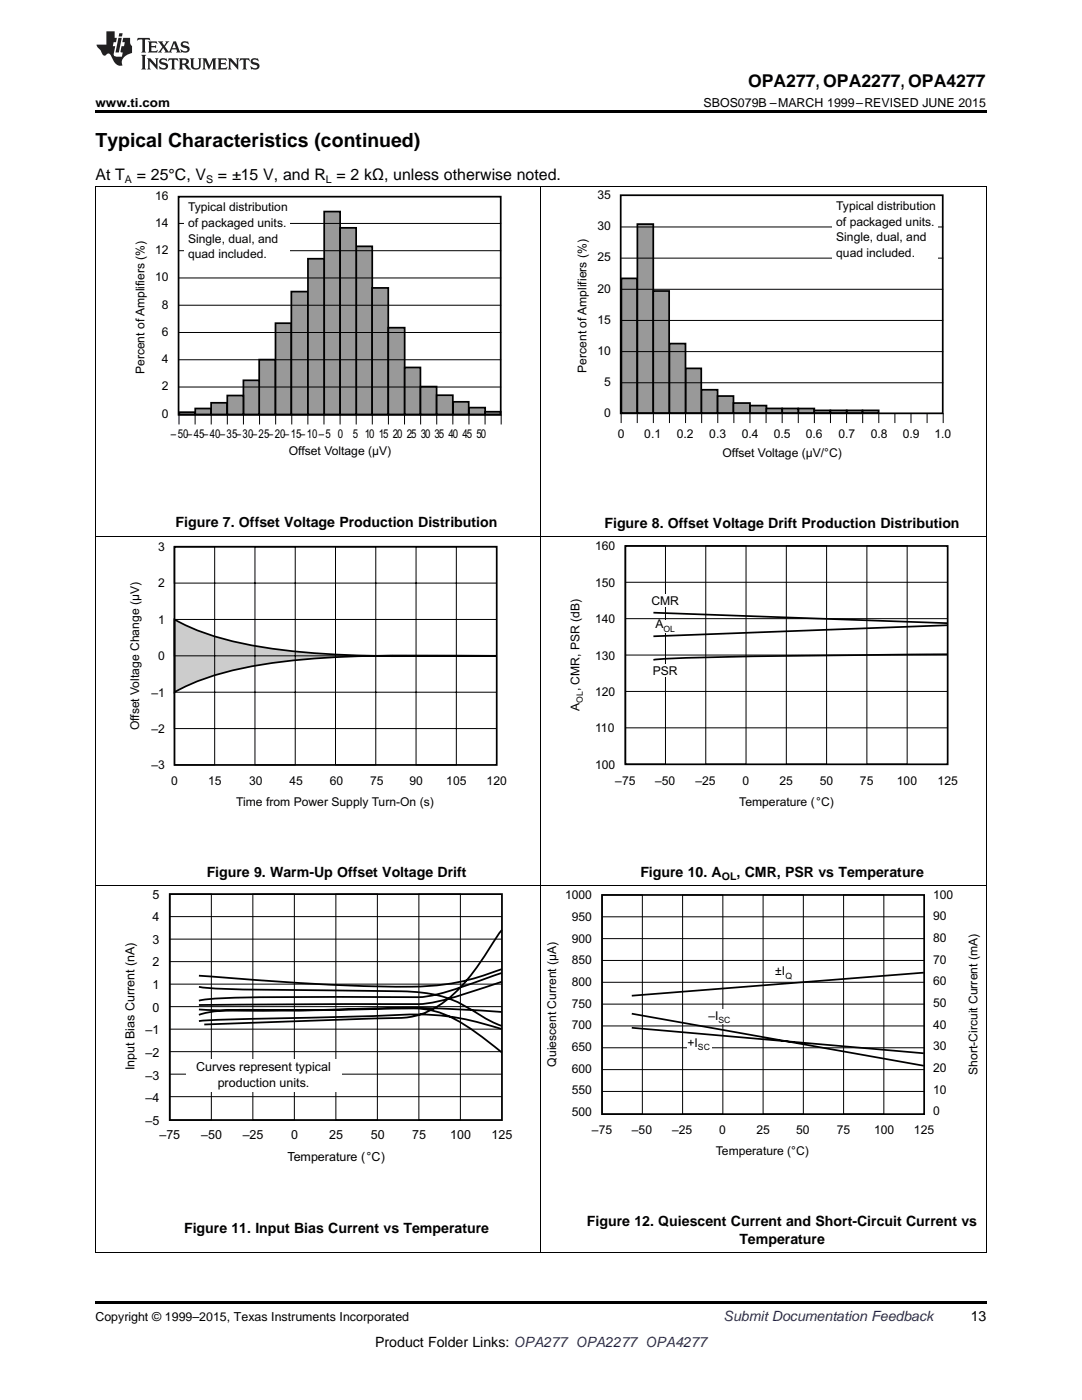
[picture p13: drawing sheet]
<svg xmlns="http://www.w3.org/2000/svg" width="216mm" height="279mm" viewBox="0 0 216 279" stroke-linecap="round" stroke-linejoin="round" font-family="sans-serif">
<defs><g id="words">
<text font-size="3.9" x="19" y="29.3">Typical Characteristics (continued)</text>
<text font-size="3.5" x="149.3" y="17.3">OPA277, OPA2277, OPA4277</text>
<g font-size="3.2">
<text x="19" y="36">At T</text>
<text x="27.3" y="36">= 25°C, V</text>
<text x="43.5" y="36">= ±15 V, and R = 2 kΩ, unless otherwise noted.</text>
</g>
<g font-size="2.8">
<text x="35" y="105.1">Figure 7. Offset Voltage Production Distribution</text>
<text x="120.6" y="105.4">Figure 8. Offset Voltage Drift Production Distribution</text>
<text x="41.2" y="175.1">Figure 9. Warm-Up Offset Voltage Drift</text>
<text x="127.8" y="175.1">Figure 10. A</text>
<text x="147" y="175.1">, CMR, PSR vs Temperature</text>
<text x="36.7" y="246">Figure 11. Input Bias Current vs Temperature</text>
<text x="117.1" y="244.7">Figure 12. Quiescent Current and Short-Circuit Current vs</text>
<text x="147.5" y="248.2">Temperature</text>
<text x="193.7" y="263.6">13</text>
<text x="74.9" y="268.9">Product Folder Links: OPA277 OPA2277 OPA4277</text>
</g>
<text font-size="2.8" fill="#0000c8" x="144.4" y="263.6">Submit Documentation Feedback</text>
<g font-size="2.5">
<text x="19" y="21.4">www.ti.com</text>
<text x="140.4" y="21.4">SBOS079B –MARCH 1999–REVISED JUNE 2015</text>
<text x="30.4" y="179.3">5</text>
<text x="30.4" y="183.8">4</text>
<text x="30.4" y="188.4">3</text>
<text x="30.4" y="192.9">2</text>
<text x="30.4" y="197.4">1</text>
<text x="30.4" y="201.9">0</text>
<text x="29" y="206.4">–1</text>
<text x="26.9" y="213.6" transform="rotate(-90 26.9 213.6)">Input Bias Current (nA)</text>
<text x="29" y="210.9">–2</text>
<text x="29" y="215.5">–3</text>
<text x="39.1" y="213.8">Curves represent typical</text>
<text x="29" y="220">–4</text>
<text x="43.4" y="217">production units.</text>
<text x="29" y="224.5">–5</text>
<text x="31.8" y="227.4">–75</text>
<text x="40.1" y="227.4">–50</text>
<text x="48.4" y="227.4">–25</text>
<text x="58.1" y="227.4">0</text>
<text x="65.7" y="227.4">25</text>
<text x="74" y="227.4">50</text>
<text x="82.3" y="227.4">75</text>
<text x="89.9" y="227.4">100</text>
<text x="98.1" y="227.4">125</text>
<text x="57.4" y="231.7">Temperature (°C)</text>
<text x="19" y="263.6">Copyright © 1999–2015, Texas Instruments Incorporated</text>
</g>
<g font-size="2.4">
<text x="31" y="39.8">16</text>
<text x="119.2" y="39.7">35</text>
<text x="166.9" y="41.9">Typical distribution</text>
<text x="31" y="45.3">14</text>
<text x="37.5" y="42.2">Typical distribution</text>
<text x="37.5" y="45.3">of packaged units.</text>
<text x="119.2" y="45.9">30</text>
<text x="166.9" y="45">of packaged units.</text>
<text x="31" y="50.7">12</text>
<text x="37.5" y="48.4">Single, dual, and</text>
<text x="37.5" y="51.5">quad included.</text>
<text x="119.2" y="52.2">25</text>
<text x="166.9" y="48.1">Single, dual, and</text>
<text x="166.9" y="51.2">quad included.</text>
<text x="31" y="56.2">10</text>
<text x="119.2" y="58.4">20</text>
<text x="32.3" y="61.6">8</text>
<text x="119.2" y="64.6">15</text>
<text x="32.3" y="67">6</text>
<text x="119.2" y="70.8">10</text>
<text x="28.8" y="74.7" transform="rotate(-90 28.8 74.7)">Percent of Amplifiers (%)</text>
<text x="32.3" y="72.5">4</text>
<text x="32.3" y="77.9">2</text>
<text x="117" y="74.4" transform="rotate(-90 117 74.4)">Percent of Amplifiers (%)</text>
<text x="120.5" y="77">5</text>
<text x="32.3" y="83.4">0</text>
<text x="120.5" y="83.2">0</text>
<text x="34.1" y="87.5">–50–45–40–35–30–25–20–15–10–5 0</text>
<text x="70.4" y="87.5">5 10 15 20 25 30 35 40 45 50</text>
<text x="123.3" y="87.3">0</text>
<text x="128.6" y="87.3">0.1</text>
<text x="135" y="87.3">0.2</text>
<text x="141.5" y="87.3">0.3</text>
<text x="148" y="87.3">0.4</text>
<text x="154.4" y="87.3">0.5</text>
<text x="160.8" y="87.3">0.6</text>
<text x="167.3" y="87.3">0.7</text>
<text x="173.7" y="87.3">0.8</text>
<text x="180.1" y="87.3">0.9</text>
<text x="186.4" y="87.3">1.0</text>
<text x="57.6" y="90.8">Offset Voltage (µV)</text>
<text x="144.2" y="91.1">Offset Voltage (µV/°C)</text>
<text x="31.6" y="110">3</text>
<text x="118.8" y="109.8">160</text>
<text x="31.6" y="117.2">2</text>
<text x="118.8" y="117.1">150</text>
<text x="31.6" y="124.5">1</text>
<text x="118.8" y="124.4">140</text>
<text x="130" y="120.7">CMR</text>
<text x="130.8" y="125.4">A</text>
<text x="31.6" y="131.8">0</text>
<text x="118.8" y="131.6">130</text>
<text x="115.6" y="138" transform="rotate(-90 115.6 138)">, CMR, PSR (dB)</text>
<text x="130.2" y="134.7">PSR</text>
<text x="30.2" y="139">–1</text>
<text x="115.6" y="141.9" transform="rotate(-90 115.6 141.9)">A</text>
<text x="118.8" y="138.9">120</text>
<text x="27.8" y="145.8" transform="rotate(-90 27.8 145.8)">Offset Voltage Change (µV)</text>
<text x="30.2" y="146.3">–2</text>
<text x="118.8" y="146.2">110</text>
<text x="30.2" y="153.5">–3</text>
<text x="118.8" y="153.4">100</text>
<text x="34.1" y="156.6">0</text>
<text x="41.5" y="156.6">15</text>
<text x="47.1" y="160.8">Time from Power Supply Turn-On (s)</text>
<text x="49.7" y="156.6">30</text>
<text x="57.8" y="156.6">45</text>
<text x="65.8" y="156.6">60</text>
<text x="73.8" y="156.6">75</text>
<text x="81.7" y="156.6">90</text>
<text x="89.1" y="156.6">105</text>
<text x="97.1" y="156.6">120</text>
<text x="122.8" y="156.6">–75</text>
<text x="130.7" y="156.6">–50</text>
<text x="138.8" y="156.6">–25</text>
<text x="147.5" y="160.8">Temperature (°C)</text>
<text x="148.2" y="156.6">0</text>
<text x="155.5" y="156.6">25</text>
<text x="163.6" y="156.6">50</text>
<text x="171.6" y="156.6">75</text>
<text x="179" y="156.6">100</text>
<text x="187.1" y="156.6">125</text>
<text x="112.8" y="179.5">1000</text>
<text x="186.2" y="179.4">100</text>
<text x="114.1" y="183.8">950</text>
<text x="186.2" y="183.7">90</text>
<text x="114.1" y="188.1">900</text>
<text x="186.2" y="188">80</text>
<text x="114.1" y="192.5">850</text>
<text x="114.1" y="196.8">800</text>
<text x="154.7" y="194.7">±I</text>
<text x="186.2" y="192.3">70</text>
<text x="186.2" y="196.7">60</text>
<text x="114.1" y="201.1">750</text>
<text x="141.4" y="203.5">–I</text>
<text x="186.2" y="201">50</text>
<text x="114.1" y="205.4">700</text>
<text x="114.1" y="209.8">650</text>
<text x="137.2" y="208.9">+I</text>
<text x="186.2" y="205.3">40</text>
<text x="186.2" y="209.6">30</text>
<text x="111" y="212.9" transform="rotate(-90 111 212.9)">Quiescent Current (µA)</text>
<text x="114.1" y="214.1">600</text>
<text x="186.2" y="214">20</text>
<text x="195" y="214.5" transform="rotate(-90 195 214.5)">Short-Circuit Current (mA)</text>
<text x="114.1" y="218.4">550</text>
<text x="186.2" y="218.3">10</text>
<text x="114.1" y="222.7">500</text>
<text x="118.1" y="226.3">–75</text>
<text x="126.1" y="226.3">–50</text>
<text x="134.1" y="226.3">–25</text>
<text x="143.5" y="226.3">0</text>
<text x="150.9" y="226.3">25</text>
<text x="158.9" y="226.3">50</text>
<text x="167" y="226.3">75</text>
<text x="174.4" y="226.3">100</text>
<text x="182.4" y="226.3">125</text>
<text x="186.2" y="222.6">0</text>
<text x="142.8" y="230.4">Temperature (°C)</text>
</g>
<g font-size="2.1">
<text x="24.9" y="36.6">A</text>
<text x="41.1" y="36.6">S</text>
<text x="65" y="36.6">L</text>
<text x="144" y="175.6">OL</text>
</g>
<g font-size="1.7">
<text x="132.4" y="126.1">OL</text>
<text x="116.3" y="140.3" transform="rotate(-90 116.3 140.3)">OL</text>
<text x="156.8" y="195.4">Q</text>
<text x="139.3" y="209.6">SC</text>
<text x="143.4" y="204.2">SC</text>
</g>
</g></defs>
<path d="M19 250h.2zM196.7 250h.1zM19 259.7h177.8v.5h-177.8z" fill="#000"/>
<g fill="none" stroke="#000" stroke-width=".2">
<path d="M19.1 176.8v73.2M33.9 178.4h8.3v45.1h-8.3zM50.5 178.4h8.2v45.1h-8.2zM67 178.4h8.3v45.1h-8.3zM83.6 178.4h8.3v45.1h-8.3zM107.9 176.8v73.2M196.8 176.8v73.2M33.9 182.9h66.3M33.9 187.4h66.3M33.9 191.9h66.3M33.9 196.4h66.3M33.9 200.9h66.3"/>
<path d="M33.9 205.4h66.3M33.9 209.9h66.3M33.9 214.4h66.3M33.9 218.9h66.3M19 250h177.8"/>
</g>
<path d="M33.9 178.4h66.3v45.1h-66.3zM39.7 196.9a163.5 163.5 0 0 0 18.4 .7l18.9 .2a36.2 36.2 0 0 1 12.4 1.4 54.5 54.5 0 0 1 8.4 4.5l2.3 1.1M100.1 193.4a48.9 48.9 0 0 1-20.5 3.5 609.4 609.4 0 0 1-39.9-2.2M100.1 185.6l-.4 .6a99.1 99.1 0 0 1-6.9 9.9 19.4 19.4 0 0 1-11.2 6.9l-40.8 1.5M100.1 194.2l-3.2 1.1a69.1 69.1 0 0 1-12.3 3.6l-1.1 .1a861.5 861.5 0 0 0-41.4 .4l-2.4 .3M100.1 195.9l-2 .7a76 76 0 0 1-13.5 3.7l-44.9 .3M39.7 201.5a559.7 559.7 0 0 0 40.3-.4l8.9 .2 11.2 .7M39.7 202.5a34.9 34.9 0 0 1 10.5-1 862.1 862.1 0 0 0 32.3-.2 19.7 19.7 0 0 1 11.9 4.3l5.7 4.5M39.7 203.8l5.8-.3 25.3-.6a165.9 165.9 0 0 1 16.5-.3 59.1 59.1 0 0 1 12.8 2.8" fill="none" stroke="#000" stroke-width=".36"/>
<path d="M37 211.4h31.1v6.5h-31.1z" fill="#fff"/>
<g fill="none" stroke="#000" stroke-width=".2">
<path d="M120.1 178.6h8.1v43.7h-8.1zM136.2 178.6h8v43.7h-8zM152.3 178.6h8v43.7h-8zM168.3 178.6h8.1v43.7h-8.1zM120.1 183h64.3M120.1 187.3h64.3M120.1 191.7h64.3M120.1 196h64.3M120.1 200.4h64.3M120.1 204.8h64.3M120.1 209.1h64.3M120.1 213.5h64.3"/>
<path d="M120.1 217.8h64.3"/>
</g>
<path d="M120.1 178.6h64.3v43.7h-64.3zM184.3 194.1l-58.2 4.6M126.1 202.3l58.2 10.4M126.1 205.1l58.2 5.1" fill="none" stroke="#000" stroke-width=".35"/>
<g fill="#fff">
<path d="M137 207h5v2.9h-5z"/>
<path d="M141.6 201.5h3.6v2.8h-3.6z"/>
</g>
<path d="M19.1 107.2v69.6M107.9 107.2v69.6M196.8 107.2v69.6M19 176.8h177.8" fill="none" stroke="#000" stroke-width=".2"/>
<path d="M34.8 123.6a54.3 54.3 0 0 0 18.8 5.7 235.5 235.5 0 0 0 34.7 1.6h10.8l-8-.1a278.1 278.1 0 0 0-34.8 1.3 63.5 63.5 0 0 0-19.5 5l-2 1z" fill="#ccc"/>
<path d="M34.8 109.1h64.3v43.6h-64.3zM124.8 109h64.3v43.5h-64.3zM34.8 123.6a54.3 54.3 0 0 0 18.8 5.7 235.5 235.5 0 0 0 34.7 1.6h10.8l-8-.1a278.1 278.1 0 0 0-34.8 1.3 63.5 63.5 0 0 0-19.5 5l-2 1zM130.4 122.3l58.6 2.1M189 130.6h-4.4a1516.2 1516.2 0 0 0-53.5 1l-.7 .1M189 124.8l-58.6 2.2" fill="none" stroke="#000" stroke-width=".35"/>
<g fill="none" stroke="#000" stroke-width=".2">
<path d="M34.8 109.1h64.3v7.3h-64.3zM34.8 109.1h8v43.6h-8zM50.9 109.1h8v43.6h-8zM66.9 109.1h8.1v43.6h-8.1zM83 109.1h8.1v43.6h-8.1zM124.8 108.9h8v43.6h-8zM124.8 116.2h64.3M140.8 108.9h8.1v43.6h-8.1zM156.9 108.9h8v43.6h-8zM173 108.9h8v43.6h-8zM34.8 123.6h64.3v7.3h-64.3zM34.8 138.1h64.3v7.3h-64.3z"/>
<path d="M124.8 123.5h64.3M124.8 130.7h64.3M124.8 138h64.3M124.8 145.3h64.3"/>
</g>
<g fill="#fff">
<path d="M131 118.6h4.9v2.4h-4.9z"/>
<path d="M131 123.9h4.9v2.5h-4.9z"/>
<path d="M129.8 132.6h6.1v2.5h-6.1z"/>
</g>
<path d="M19.1 37.3v69.9M107.9 37.3v69.9M196.8 37.3v69.9M19 107.2h177.8" fill="none" stroke="#000" stroke-width=".2"/>
<path d="M159.3 81.5h3.2v.9h-3.2z" fill="#999"/>
<path d="M159.3 81.5h3.2v.9h-3.2z" fill="none" stroke="#000" stroke-width=".35"/>
<path d="M162.5 81.9h3.2v.5h-3.2z" fill="#999"/>
<path d="M162.5 81.9h3.2v.5h-3.2z" fill="none" stroke="#000" stroke-width=".35"/>
<path d="M165.7 81.9h3.3v.5h-3.3z" fill="#999"/>
<path d="M165.7 81.9h3.3v.5h-3.3z" fill="none" stroke="#000" stroke-width=".35"/>
<path d="M169 81.9h3.1v.5h-3.1z" fill="#999"/>
<path d="M169 81.9h3.1v.5h-3.1z" fill="none" stroke="#000" stroke-width=".35"/>
<path d="M172.1 81.9h3.2v.5h-3.2z" fill="#999"/>
<path d="M172.1 81.9h3.2v.5h-3.2z" fill="none" stroke="#000" stroke-width=".35"/>
<path d="M139.9 77.8h3.3v4.6h-3.3z" fill="#999"/>
<path d="M139.9 77.8h3.3v4.6h-3.3z" fill="none" stroke="#000" stroke-width=".35"/>
<path d="M143.2 79h3.2v3.4h-3.2z" fill="#999"/>
<path d="M143.2 79h3.2v3.4h-3.2z" fill="none" stroke="#000" stroke-width=".35"/>
<path d="M146.3 80.4h3.4v2h-3.4z" fill="#999"/>
<path d="M146.3 80.4h3.4v2h-3.4z" fill="none" stroke="#000" stroke-width=".35"/>
<path d="M149.7 80.9h3.2v1.5h-3.2z" fill="#999"/>
<path d="M149.7 80.9h3.2v1.5h-3.2z" fill="none" stroke="#000" stroke-width=".35"/>
<path d="M136.8 73.5h3.1v8.9h-3.1z" fill="#999"/>
<path d="M136.8 73.5h3.1v8.9h-3.1z" fill="none" stroke="#000" stroke-width=".35"/>
<path d="M133.6 68.6h3.2v13.8h-3.2z" fill="#999"/>
<path d="M133.6 68.6h3.2v13.8h-3.2z" fill="none" stroke="#000" stroke-width=".35"/>
<path d="M152.9 81.5h3.2v.9h-3.2z" fill="#999"/>
<path d="M152.9 81.5h3.2v.9h-3.2z" fill="none" stroke="#000" stroke-width=".35"/>
<path d="M156.1 81.5h3.2v.9h-3.2z" fill="#999"/>
<path d="M156.1 81.5h3.2v.9h-3.2z" fill="none" stroke="#000" stroke-width=".35"/>
<path d="M124 55.6h3.1v26.8h-3.1z" fill="#999"/>
<path d="M124 55.6h3.1v26.8h-3.1z" fill="none" stroke="#000" stroke-width=".35"/>
<path d="M127.2 44.7h3.2v37.7h-3.2z" fill="#999"/>
<path d="M127.2 44.7h3.2v37.7h-3.2z" fill="none" stroke="#000" stroke-width=".35"/>
<path d="M130.3 58.1h3.2v24.3h-3.2z" fill="#999"/>
<path d="M123.9 39h64.2v43.5h-64.2zM130.3 58.1h3.2v24.3h-3.2z" fill="none" stroke="#000" stroke-width=".35"/>
<g fill="none" stroke="#000" stroke-width=".2">
<path d="M123.9 45.3h64.3M123.9 51.5h64.3M123.9 57.7h64.3M123.9 64h64.3M123.9 70.2h64.3M123.9 76.4h64.3M123.9 82.5v1.9M127.2 82.5v1.9M130.4 82.5v1.9M133.6 82.5v1.9M136.8 82.5v1.9M140 82.5v1.9"/>
<path d="M143.2 82.5v1.9M146.4 82.5v1.9M149.6 82.5v1.9M152.9 82.5v1.9M156.1 82.5v1.9M159.3 82.5v1.9M162.5 82.5v1.9M165.7 82.5v1.9M168.9 82.5v1.9M172.1 82.5v1.9M175.4 82.5v1.9M178.6 82.5v1.9"/>
<path d="M181.8 82.5v1.9M185 82.5v1.9M188.2 82.5v1.9"/>
</g>
<path d="M166 39.8h21.1v12.4h-21.1z" fill="#fff"/>
<path d="M35.8 82.3h3.1v.4h-3.1z" fill="#999"/>
<path d="M35.8 82.3h3.1v.4h-3.1z" fill="none" stroke="#000" stroke-width=".35"/>
<path d="M39 81.5h3.1v1.2h-3.1z" fill="#999"/>
<path d="M39 81.5h3.1v1.2h-3.1z" fill="none" stroke="#000" stroke-width=".35"/>
<path d="M42.1 80.4h3.2v2.3h-3.2z" fill="#999"/>
<path d="M42.1 80.4h3.2v2.3h-3.2z" fill="none" stroke="#000" stroke-width=".35"/>
<path d="M71.1 49.2h3.2v33.5h-3.2z" fill="#999"/>
<path d="M71.1 49.2h3.2v33.5h-3.2z" fill="none" stroke="#000" stroke-width=".35"/>
<path d="M74.3 57.5h3.2v25.2h-3.2z" fill="#999"/>
<path d="M74.3 57.5h3.2v25.2h-3.2z" fill="none" stroke="#000" stroke-width=".35"/>
<path d="M77.5 65.4h3.2v17.3h-3.2z" fill="#999"/>
<path d="M77.5 65.4h3.2v17.3h-3.2z" fill="none" stroke="#000" stroke-width=".35"/>
<path d="M80.8 73.3h3.1v9.4h-3.1z" fill="#999"/>
<path d="M80.8 73.3h3.1v9.4h-3.1z" fill="none" stroke="#000" stroke-width=".35"/>
<path d="M83.9 77.2h3.2v5.5h-3.2z" fill="#999"/>
<path d="M83.9 77.2h3.2v5.5h-3.2z" fill="none" stroke="#000" stroke-width=".35"/>
<path d="M87.1 78.9h3.3l-.1 3.8h-3.2z" fill="#999"/>
<path d="M87.1 78.9h3.3l-.1 3.8h-3.2z" fill="none" stroke="#000" stroke-width=".35"/>
<path d="M90.4 80.2h3.1v2.5h-3.1z" fill="#999"/>
<path d="M90.4 80.2h3.1v2.5h-3.1z" fill="none" stroke="#000" stroke-width=".35"/>
<path d="M93.6 81.4h3.2v1.3h-3.2z" fill="#999"/>
<path d="M93.6 81.4h3.2v1.3h-3.2z" fill="none" stroke="#000" stroke-width=".35"/>
<path d="M96.8 82.2h3.1v.5h-3.1z" fill="#999"/>
<path d="M96.8 82.2h3.1v.5h-3.1z" fill="none" stroke="#000" stroke-width=".35"/>
<path d="M51.7 71.8h3.3v10.9h-3.3z" fill="#999"/>
<path d="M51.7 71.8h3.3v10.9h-3.3z" fill="none" stroke="#000" stroke-width=".35"/>
<path d="M55 64.5h3.1v18.2h-3.1z" fill="#999"/>
<path d="M55 64.5h3.1v18.2h-3.1z" fill="none" stroke="#000" stroke-width=".35"/>
<path d="M58.1 58.2h3.3v24.5h-3.3z" fill="#999"/>
<path d="M58.1 58.2h3.3v24.5h-3.3z" fill="none" stroke="#000" stroke-width=".35"/>
<path d="M61.4 51.6h3.3v31.1h-3.3z" fill="#999"/>
<path d="M61.4 51.6h3.3v31.1h-3.3z" fill="none" stroke="#000" stroke-width=".35"/>
<path d="M48.6 75.9h3.1v6.8h-3.1z" fill="#999"/>
<path d="M48.6 75.9h3.1v6.8h-3.1z" fill="none" stroke="#000" stroke-width=".35"/>
<path d="M45.4 78.9h3.2v3.8h-3.2z" fill="#999"/>
<path d="M45.4 78.9h3.2v3.8h-3.2z" fill="none" stroke="#000" stroke-width=".35"/>
<path d="M64.7 42.2h3.2v40.5h-3.2z" fill="#999"/>
<path d="M64.7 42.2h3.2v40.5h-3.2z" fill="none" stroke="#000" stroke-width=".35"/>
<path d="M67.9 45.5h3.2v37.2h-3.2z" fill="#999"/>
<path d="M35.6 39.3h64.3v43.5h-64.3zM67.9 45.5h3.2v37.2h-3.2z" fill="none" stroke="#000" stroke-width=".35"/>
<g fill="none" stroke="#000" stroke-width=".2">
<path d="M35.7 44.6h64.3M35.7 50h64.3M35.7 55.5h64.3M35.7 60.9h64.3M35.7 66.4h64.3M35.7 71.8h64.3M35.7 77.2h64.3M35.7 82.8v1.9M38.9 82.8v1.9M42.1 82.8v1.9M45.4 82.8v1.9M48.6 82.8v1.9"/>
<path d="M51.8 82.8v1.9M55 82.8v1.9M58.2 82.8v1.9M61.4 82.8v1.9M64.6 82.8v1.9M67.9 82.8v1.9M71.1 82.8v1.9M74.3 82.8v1.9M77.5 82.8v1.9M80.7 82.8v1.9M83.9 82.8v1.9M87.1 82.8v1.9"/>
<path d="M90.4 82.8v1.9M93.6 82.8v1.9M96.8 82.8v1.9M100 82.8v1.9"/>
</g>
<path d="M36.7 40.1h21v12.4h-21z" fill="#fff"/>
<path d="M19 37.2h177.8" fill="none" stroke="#000" stroke-width=".2"/>
<path d="M19 22h177.8v.5h-177.8z" fill="#000"/>
<g fill="#231f20">
<path d="M27.5 7.6l-.1 .5 .4-.2h.6v.1v2.1l-.2 .4h1l-.3-.4v-2.1l.1-.1h.5l.5 .2-.2-.5zM29.5 8.3l.2 .3v1.5l-.2 .4h1.8l.2-.6a1.04 1.04 0 0 1-1.3 .2v-.7h.6l.3 .2v-.6l-.3 .2h-.6v-.6l.8-.1 .4 .3-.2-.5zM31.5 8.3l.9 1.1-.9 1.1h.8l-.2-.2 .5-.7 .4 .7-.2 .2h1.5l-.1-.2 .1-.4h.9l.1 .4-.2 .2h1l-.3-.3-.7-1.9h-.5l-.9 2-.8-1 .9-1h-.8l.1 .3-.3 .5-.4-.6 .2-.2zM34.7 8.6l.4 1h-.7zM36.3 8.4a.63 .63 0 0 0-.2 .7 .63 .63 0 0 0 .6 .4l.6 .2 .1 .2a.75 .75 0 0 1-.7 .4 .75 .75 0 0 1-.6-.5l.1 .7 .1-.1a1.11 1.11 0 0 0 1.5-.6 1.13 1.13 0 0 0-1.2-.8l-.1-.4a1.04 1.04 0 0 1 1.2 .2l-.2-.5-.1 .1-.5-.2zM28.2 10.9l.2 .4v2.2l-.2 .4h1l-.3-.4v-2.2l.3-.4zM29.3 11.6l.3 .4v1.5l-.3 .4h.8l-.2-.4v-1.3l1.5 1.7v-1.9l.2-.4h-.7l.2 .4v.9l-1.1-1.3zM32 11.8a.62 .62 0 0 0-.2 .7 .62 .62 0 0 0 .6 .4l.6 .1 .1 .3a.76 .76 0 0 1-.7 .3 .76 .76 0 0 1-.6-.4l.1 .7 .1-.1a1.11 1.11 0 0 0 1.5-.6 1.13 1.13 0 0 0-1.2-.8l-.1-.4a1.04 1.04 0 0 1 1.2 .2l-.2-.6-.1 .1-.5-.1zM33.7 11.6l-.2 .6a.61 .61 0 0 1 .8-.3v1.6l-.2 .4h.9l-.2-.4v-1.6a.63 .63 0 0 1 .8 .3l-.2-.6zM35.6 11.6l.3 .4v1.5l-.3 .4h1l-.2-.2v-.8l.5 .2a.76 .76 0 0 0 1.2 .7l-1-1a.58 .58 0 0 0 .6-.5 .58 .58 0 0 0-.5-.6zM36.4 11.9h.1a.45 .45 0 0 1 .5 .1 .45 .45 0 0 1 .1 .5l-.7 .2zM37.9 11.6l.2 .2a2.17 2.17 0 0 0 .3 1.9 .99 .99 0 0 0 1.6-.6v-1.1l.2-.4h-.7l.2 .2a1.92 1.92 0 0 1-.2 1.8 .6 .6 0 0 1-.9-.5v-1.1l.2-.4zM40.4 11.6l.2 .4v1.5l-.2 .4h.7l-.2-.4v-1.4l.8 1.8 .8-1.8v1.4l-.2 .4h.9l-.2-.4v-1.5l.2-.4h-.8l-.6 1.5-.6-1.5zM43.4 11.6l.2 .4v1.5l-.2 .4h1.8l.2-.6a1.04 1.04 0 0 1-1.3 .1v-.6h.5l.4 .2v-.6l-.4 .2h-.5v-.7h.8l.3 .3-.1-.6zM45.5 11.6l.2 .4v1.5l-.2 .4h.7l-.2-.4v-1.3l1.5 1.7v-1.9l.2-.4h-.7l.2 .4v.9l-1.1-1.3zM47.9 11.6l-.1 .6a.61 .61 0 0 1 .8-.3v1.6l-.3 .4h1l-.3-.4 .1-1.6a.63 .63 0 0 1 .7 .3l-.1-.6zM50.2 11.8a.62 .62 0 0 0-.2 .7 .62 .62 0 0 0 .6 .4l.6 .1 .2 .3a.76 .76 0 0 1-.8 .3 .76 .76 0 0 1-.6-.4l.1 .7 .2-.1a1.11 1.11 0 0 0 1.5-.6 1.13 1.13 0 0 0-1.3-.8l-.1-.4a1.04 1.04 0 0 1 1.2 .2l-.1-.6-.2 .1-.5-.1z"/>
<path d="M21.2 6.3v2.6h-1.9l.1 .4 .7 .9a.91 .91 0 0 0 1 .8 .56 .56 0 0 1 .5-.3 .56 .56 0 0 1 .5 .3l.4 .8a1.53 1.53 0 0 0 1.9 1.2 1.54 1.54 0 0 1 1-2.1l.9-.3v-1.4a1.52 1.52 0 0 1-.3-1.6h-1.4l-.2 .8h.5l-.2 .8h-.4l-.2 1v.2l.4 .1-.2 .8a1.93 1.93 0 0 1-1.6-.3l.3-1.8h-.5l.2-.8h.4l.2-.8h-.4v-1.3zM23.6 7.6l-.6 2.9h.7l.6-2.9zM23.8 6.6l-.1 .7h.6l.2-.7z"/>
</g>
<use href="#words"/>
</svg>
